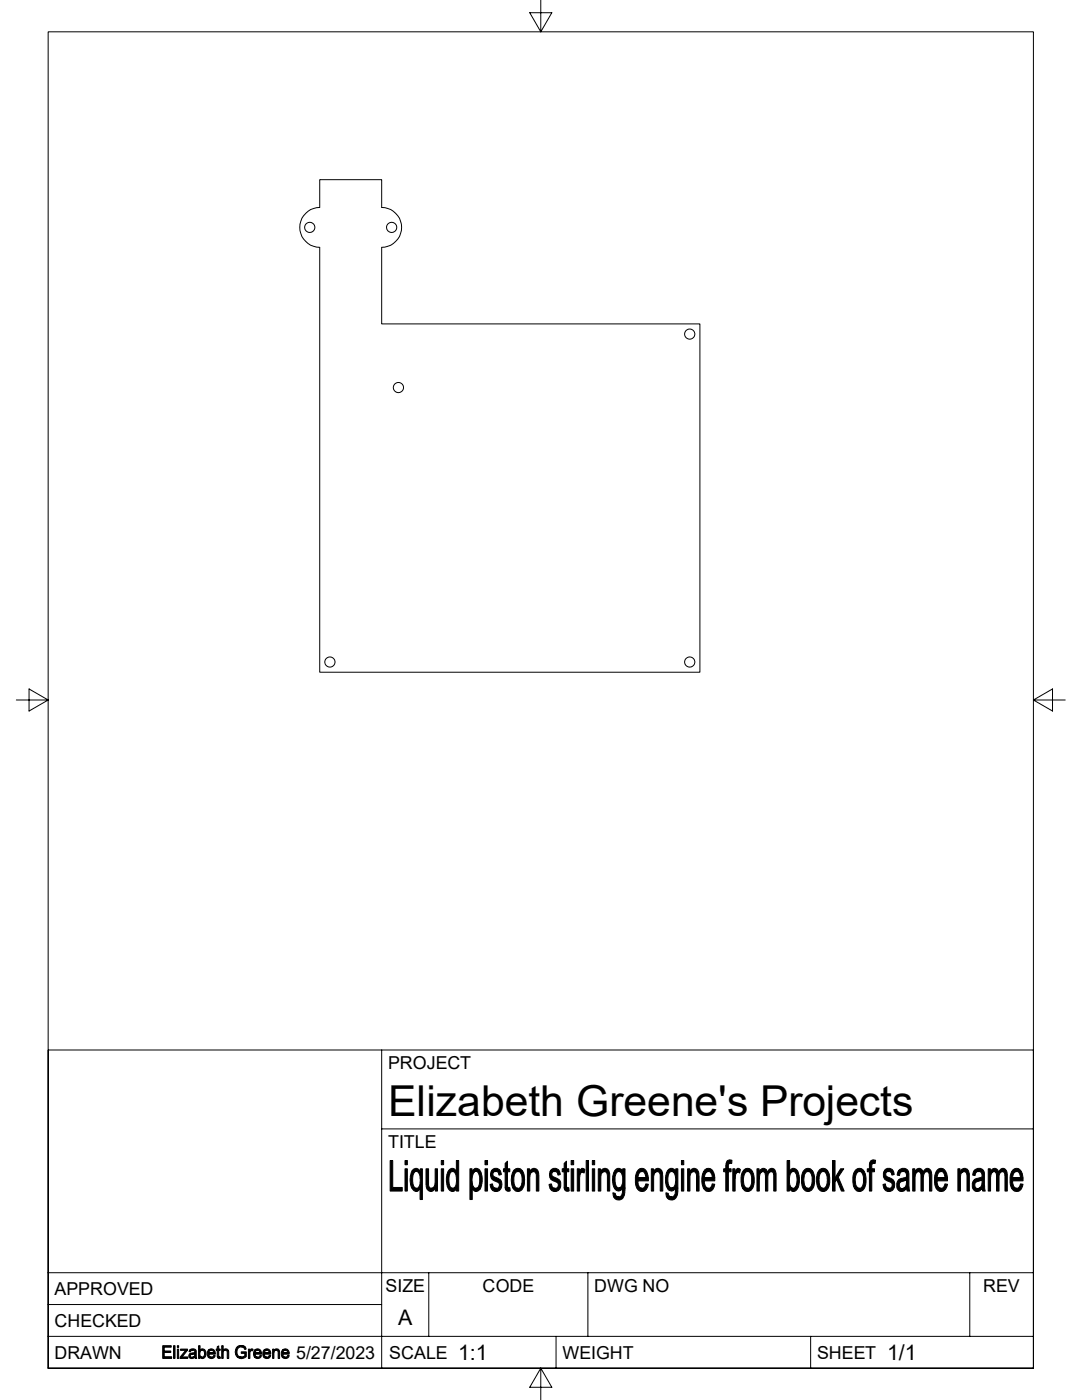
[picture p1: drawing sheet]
<svg xmlns="http://www.w3.org/2000/svg" width="216mm" height="279mm" viewBox="0 0 216 279" stroke-linecap="round" stroke-linejoin="round" font-family="sans-serif">
<defs><g id="words">
<text font-size="8.5" x="77.4" y="222.8">Elizabeth Greene's Projects</text>
<g font-size="4.3">
<text x="79.5" y="264.5">A</text>
<text x="91.4" y="271.4">1:1</text>
<text x="177" y="271.4">1/1</text>
</g>
<g font-size="3.6">
<text x="77.4" y="213.4">PROJECT</text>
<text x="77.4" y="229.1">TITLE</text>
<text x="76.9" y="257.8">SIZE</text>
<text x="96.3" y="257.8">CODE</text>
<text x="118.6" y="257.8">DWG NO</text>
<text x="196.2" y="257.8">REV</text>
<text x="10.9" y="258.4">APPROVED</text>
<text x="10.9" y="264.8">CHECKED</text>
<text x="10.9" y="271.1">DRAWN</text>
<text x="59.1" y="271.1">5/27/2023</text>
<text x="77.7" y="271.1">SCALE</text>
<text x="112.2" y="271.1">WEIGHT</text>
<text x="163" y="271.1">SHEET</text>
</g>
</g></defs>
<g fill="none" stroke="#000" stroke-width=".2">
<path d="M107.9 0v6.4l-2.2-3.9h4.4l-2.2 3.9M63.8 49.4v84.8h75.9v-69.6h-63.5v-15.2M76.2 49.4a4 4 0 0 0 3.9-4 4 4 0 0 0-3.9-4v-5.5h-12.4v5.5a4 4 0 0 0-4 4 4 4 0 0 0 4 4M3.3 139.7h6.3l-3.8-2.2v4.4l3.8-2.2M206.2 139.7l3.8 2.2v-4.4l-3.8 2.2h6.4M76.2 209.5v63.5M76.2 225.3h130M9.6 254h196.6M85.6 254v12.7M117.3 254v12.7M193.5 254v12.7M9.6 273v-266.6h196.6v266.6"/>
<path d="M9.6 273v-63.5h196.6v63.5M9.6 273h196.6M9.6 266.7h196.6M9.6 260.3h66.6M107.9 273l2.2 3.9h-4.4l2.2-3.9v6.4M111 266.7v6.3M161.8 266.7v6.3"/>
<circle cx="61.8" cy="45.4" r="1.02"/>
<circle cx="78.1" cy="45.4" r="1.02"/>
<circle cx="79.5" cy="77.3" r="1.02"/>
<circle cx="137.6" cy="66.7" r="1.02"/>
<circle cx="65.8" cy="132.1" r="1.02"/>
<circle cx="137.6" cy="132.1" r="1.02"/>
</g>
<g fill="#000" stroke="#000" stroke-width=".2">
<path d="M77.9 231.6h.5v5.4h1.9v.7h-2.4z" fill-rule="evenodd"/>
<path d="M80.8 233.3h.5v4.4h-.5z" fill-rule="evenodd"/>
<path d="M80.8 231.6h.5v.9h-.5z" fill-rule="evenodd"/>
<path d="M82.2 233.7l.9 .1a1.93 1.93 0 0 0-.7 2.3l.1 .4a.73 .73 0 0 0 .6 .7h-.8a4 4 0 0 1-.1-3.5z" fill-rule="evenodd"/>
<path d="M82.3 237.2h1.5a.82 .82 0 0 1-.8 .6 .82 .82 0 0 1-.7-.6z" fill-rule="evenodd"/>
<path d="M82.4 233.5a.85 .85 0 0 1 .8-.3 .85 .85 0 0 1 .7 .6l-1.7-.1z" fill-rule="evenodd"/>
<path d="M83.9 233.3h.4v6.1h-.5v-2.2h-1.5h.8a1.37 1.37 0 0 0 .8-1.7l-.1-.7-.4-.9 .5-.1z" fill-rule="evenodd"/>
<path d="M85 233.3h.5v3.1a.67 .67 0 0 0 .6 .8h.7a.94 .94 0 0 1-1.1 .5 .94 .94 0 0 1-.7-1.1z" fill-rule="evenodd"/>
<path d="M86.1 237.2l.4-.2h.4l-.1 .2z" fill-rule="evenodd"/>
<path d="M86.8 233.3h.5v4.4h-.4v-.7h-.4l.3-.9z" fill-rule="evenodd"/>
<path d="M88.1 233.3h.4v4.4h-.4z" fill-rule="evenodd"/>
<path d="M88.1 231.6h.4v.9h-.4z" fill-rule="evenodd"/>
<path d="M89.6 233.5l.1-.1a.82 .82 0 0 1 1.4 .4h-.8a1.46 1.46 0 0 0-.7 1.7l.2 1.3 .5 .4h-.8a4 4 0 0 1 .1-3.7z" fill-rule="evenodd"/>
<path d="M89.5 237.2l1.6-.1a.83 .83 0 0 1-.8 .7 .83 .83 0 0 1-.8-.6z" fill-rule="evenodd"/>
<path d="M91.1 231.6h.4v6.1h-.4v-.6h-.5a2.61 2.61 0 0 0-.1-3.3h-.2h.8z" fill-rule="evenodd"/>
<path d="M93.8 233.3h.4v.5h.5a2.9 2.9 0 0 0 0 3.3l1.1 .1h-1.6v2.2h-.4z" fill-rule="evenodd"/>
<path d="M94.3 233.7l.7 .1h-.8z" fill-rule="evenodd"/>
<path d="M94.7 233.3a1.19 1.19 0 0 1 1.4 1.3 4.7 4.7 0 0 1-.3 2.6h-.8a1.41 1.41 0 0 0 .7-1.7l-.1-1.1a.75 .75 0 0 0-.6-.6l-.7-.1z" fill-rule="evenodd"/>
<path d="M94.2 237.2h1.6a.86 .86 0 0 1-.8 .6 .86 .86 0 0 1-.8-.6z" fill-rule="evenodd"/>
<path d="M96.8 233.3h.5v4.4h-.5z" fill-rule="evenodd"/>
<path d="M96.8 231.6h.5v.9h-.5z" fill-rule="evenodd"/>
<path d="M98 233.8h.9a.59 .59 0 0 0-.5 .6 .59 .59 0 0 0 .6 .6 1.43 1.43 0 0 1 1.2 1.4 1.43 1.43 0 0 1-1.2 1.4l-.7-.2-.3-.4h1a.7 .7 0 0 0 .7-.8 .7 .7 0 0 0-.8-.6 1.32 1.32 0 0 1-.9-2z" fill-rule="evenodd"/>
<path d="M97.8 236.4l.5-.1a.8 .8 0 0 0 .7 .9h-1z" fill-rule="evenodd"/>
<path d="M98.2 233.5a1.09 1.09 0 0 1 1.2-.2 1.09 1.09 0 0 1 .6 1.1l-.4 .1a.6 .6 0 0 0-.7-.7h-.9z" fill-rule="evenodd"/>
<path d="M100.8 232.2l.5-.5v1.6h.4v.5h-.4v2.8v.4l.3 .1h-.8v-3.3h-.3v-.5h.3z" fill-rule="evenodd"/>
<path d="M100.8 237.1l.9-.1 .1 .7a.68 .68 0 0 1-1-.6z" fill-rule="evenodd"/>
<path d="M102.6 233.5a1.06 1.06 0 0 1 1.7 .3h-1a1.78 1.78 0 0 0-.8 2.1l.2 .6a.72 .72 0 0 0 .6 .7h-.9a3.8 3.8 0 0 1 .2-3.7z" fill-rule="evenodd"/>
<path d="M103.3 233.8h1a4 4 0 0 1-.2 3.7 1.06 1.06 0 0 1-1.7-.3h.9a1.35 1.35 0 0 0 .9-1.7l-.1-1.1a.73 .73 0 0 0-.8-.6z" fill-rule="evenodd"/>
<path d="M105.2 233.3h.5v.6h.4l-.2 .2-.2 .8v2.8h-.5z" fill-rule="evenodd"/>
<path d="M105.7 233.8h.8l-.4 .1h-.4z" fill-rule="evenodd"/>
<path d="M106 233.4a.94 .94 0 0 1 1.1-.1 .94 .94 0 0 1 .4 1.1v3.3h-.5v-2.7a.93 .93 0 0 0-.5-1.2h-.8z" fill-rule="evenodd"/>
<path d="M109.8 233.8h.9a.59 .59 0 0 0-.6 .6 .59 .59 0 0 0 .6 .6 1.44 1.44 0 0 1 1.2 1.4 1.44 1.44 0 0 1-1.1 1.4l-.7-.2-.3-.4h.9a.7 .7 0 0 0 .7-.8 .7 .7 0 0 0-.7-.6 1.36 1.36 0 0 1-.9-2z" fill-rule="evenodd"/>
<path d="M109.6 236.4l.4-.1a.75 .75 0 0 0 .7 .9h-.9z" fill-rule="evenodd"/>
<path d="M110 233.4a1.12 1.12 0 0 1 1.2-.1 1.12 1.12 0 0 1 .6 1.1l-.5 .1a.65 .65 0 0 0-.6-.7h-.9z" fill-rule="evenodd"/>
<path d="M112.6 232.2l.4-.5v1.6h.5v.5h-.5v3l.3 .3h-.7v-3.3h-.4v-.5h.4z" fill-rule="evenodd"/>
<path d="M112.6 237.1l.9-.1 .1 .7h-.4a.64 .64 0 0 1-.6-.6z" fill-rule="evenodd"/>
<path d="M114 233.3h.5v4.4h-.5z" fill-rule="evenodd"/>
<path d="M114 231.6h.5v.9h-.5z" fill-rule="evenodd"/>
<path d="M115.2 233.3h.4v.6h.6a1.35 1.35 0 0 0-.5 1.5v2.3h-.5z" fill-rule="evenodd"/>
<path d="M115.8 233.5a.53 .53 0 0 1 .9-.1l-.2 .7-.3-.2h-.6z" fill-rule="evenodd"/>
<path d="M117 231.6h.4v6.1h-.4z" fill-rule="evenodd"/>
<path d="M118.2 233.3h.5v4.4h-.5z" fill-rule="evenodd"/>
<path d="M118.2 231.6h.5v.9h-.5z" fill-rule="evenodd"/>
<path d="M119.4 233.3h.4v.6h.5l-.3 .4-.1 .5v2.9h-.5z" fill-rule="evenodd"/>
<path d="M119.9 233.8h.7l-.8 .1z" fill-rule="evenodd"/>
<path d="M120.1 233.4a.97 .97 0 0 1 1.1-.1 .97 .97 0 0 1 .5 1.1v3.3h-.5v-2.7a.9 .9 0 0 0-.6-1.2h-.7z" fill-rule="evenodd"/>
<path d="M122.3 238l.5 .2a.65 .65 0 0 0 .6 .6l-.9 .1z" fill-rule="evenodd"/>
<path d="M122.7 233.6a.87 .87 0 0 1 .8-.4 .87 .87 0 0 1 .7 .6h-.7a1.71 1.71 0 0 0-.7 2.2l.1 .7 .3 .3 1.5 .1h-.5a.93 .93 0 0 1-1 .5 .93 .93 0 0 1-.8-.8 4.4 4.4 0 0 1 .3-3.2z" fill-rule="evenodd"/>
<path d="M123.5 233.8h.7z" fill-rule="evenodd"/>
<path d="M124.2 237.1h.5a2.36 2.36 0 0 1-.7 2.3h-.9l-.6-.5 .9-.1a1.14 1.14 0 0 0 .8-1.5z" fill-rule="evenodd"/>
<path d="M123.6 233.8h.6v-.5h.5v3.8h-1.2a1.69 1.69 0 0 0 .7-2.1l-.2-.8z" fill-rule="evenodd"/>
<path d="M127.1 233.8h1a1.09 1.09 0 0 0-.8 1.2l2.1 .1v.6h-2.1l.1 .8a.82 .82 0 0 0 .7 .7h-1a4.4 4.4 0 0 1 0-3.4z" fill-rule="evenodd"/>
<path d="M127.5 233.4a1.22 1.22 0 0 1 1.2 0 1.22 1.22 0 0 1 .6 1.2l.1 .5-2.1-.1h1.6l-.2-.8-.3-.3-1.3-.1z" fill-rule="evenodd"/>
<path d="M127.1 237.2l1.3-.1 .3-.2 .2-.6h.5a1.3 1.3 0 0 1-1.8 1.4z" fill-rule="evenodd"/>
<path d="M130 233.3h.4v.6h.5l-.3 .2-.2 .7v2.9h-.4z" fill-rule="evenodd"/>
<path d="M130.4 233.8h.8l-.3 .1h-.5z" fill-rule="evenodd"/>
<path d="M130.7 233.4a.97 .97 0 0 1 1.2 0 .97 .97 0 0 1 .3 1.1v3.2h-.5v-2.7a.93 .93 0 0 0-.5-1.2h-.8z" fill-rule="evenodd"/>
<path d="M132.9 238l.4 .2a.65 .65 0 0 0 .7 .6l-.9 .1z" fill-rule="evenodd"/>
<path d="M133.2 233.6a.9 .9 0 0 1 .9-.4 .9 .9 0 0 1 .7 .6h-.8a1.71 1.71 0 0 0-.7 2.2l.2 .7 .2 .3 1.6 .1h-.5a.96 .96 0 0 1-1.1 .5 .96 .96 0 0 1-.7-.8l-.2-.6a4.3 4.3 0 0 1 .4-2.6z" fill-rule="evenodd"/>
<path d="M134 233.8h.8z" fill-rule="evenodd"/>
<path d="M134.8 237.1h.5a1.99 1.99 0 0 1-1.1 2.4l-.8-.1-.3-.5 1.1-.1 .3-.1 .2-.6z" fill-rule="evenodd"/>
<path d="M134.2 233.8h.6v-.5h.5v3.8h-1.3a1.24 1.24 0 0 0 .8-1.5l-.1-1.2z" fill-rule="evenodd"/>
<path d="M136 233.3h.4v4.4h-.4z" fill-rule="evenodd"/>
<path d="M136 231.6h.4v.9h-.4z" fill-rule="evenodd"/>
<path d="M137.2 233.3h.4v.6h.5l-.2 .2-.2 .7v2.9h-.5z" fill-rule="evenodd"/>
<path d="M137.7 233.8h.7l-.3 .1h-.5z" fill-rule="evenodd"/>
<path d="M137.9 233.4a.97 .97 0 0 1 1.2 0 .97 .97 0 0 1 .3 1.1l.1 3.2h-.5v-2.7a.93 .93 0 0 0-.6-1.2h-.7z" fill-rule="evenodd"/>
<path d="M140.4 233.8h1a1.09 1.09 0 0 0-.9 1.2l2.1 .1v.6h-2.1l.2 .9 .4 .5 .3 .1h-1a4.2 4.2 0 0 1 0-3.4z" fill-rule="evenodd"/>
<path d="M140.7 233.4a1.13 1.13 0 0 1 1.8 .9l.1 .8-2.1-.1h1.6l-.1-.7a.57 .57 0 0 0-.6-.5h-1z" fill-rule="evenodd"/>
<path d="M140.4 237.2h1.1l.4-.3 .2-.6h.5a1.27 1.27 0 0 1-1.8 1.4z" fill-rule="evenodd"/>
<path d="M144.9 232.2h.8l-.3 .2-.1 .9h.6v.5h-.6v3.9h-.5v-3.9h-.4v-.5h.4z" fill-rule="evenodd"/>
<path d="M145.1 231.6l.4-.1 .6 .1-.1 .6h-1.1z" fill-rule="evenodd"/>
<path d="M146.2 233.3h.4v.6h.6a1.35 1.35 0 0 0-.5 1.5v2.3h-.5z" fill-rule="evenodd"/>
<path d="M147 233.3a.45 .45 0 0 1 .7 .1l-.1 .7-.3-.2h-.7z" fill-rule="evenodd"/>
<path d="M148.5 233.4a1.07 1.07 0 0 1 1.6 .4h-1a2.34 2.34 0 0 0-.4 3.1l.5 .3h-1a4 4 0 0 1 .3-3.7z" fill-rule="evenodd"/>
<path d="M149.2 233.8h.9a3.4 3.4 0 0 1-.3 3.8 1.09 1.09 0 0 1-1.6-.4h1a1.37 1.37 0 0 0 .8-1.7l-.1-1.1a.73 .73 0 0 0-.7-.6z" fill-rule="evenodd"/>
<path d="M151 233.3h.5v.6h.4l-.3 .8-.1 3h-.5z" fill-rule="evenodd"/>
<path d="M151.6 233.8h.6l-.7 .1z" fill-rule="evenodd"/>
<path d="M151.7 233.5a.79 .79 0 0 1 .9-.3 .79 .79 0 0 1 .5 .7l-.6 .1-.3-.2h-.6z" fill-rule="evenodd"/>
<path d="M152.5 234l1.4-.2-.5 .3-.2 .4v3.2h-.5v-3.1z" fill-rule="evenodd"/>
<path d="M153.6 233.3a.86 .86 0 0 1 .9 .1 .86 .86 0 0 1 .4 .8v3.5h-.5v-3a.7 .7 0 0 0-.5-.9h-.7z" fill-rule="evenodd"/>
<path d="M157.1 231.6h.5v2.2h.7a1.39 1.39 0 0 0-.8 1.7l.1 .8 .4 .8-.5 .1v.5h-.4z" fill-rule="evenodd"/>
<path d="M157.5 237.2h.7z" fill-rule="evenodd"/>
<path d="M157.7 233.5a1 1 0 0 1 1.2-.2 1 1 0 0 1 .5 1.1 3.5 3.5 0 0 1-.6 3.3h-.7l-.5-.5h.8a2.57 2.57 0 0 0 .5-2.9l-.4-.5h-.9z" fill-rule="evenodd"/>
<path d="M160.6 233.4a1.03 1.03 0 0 1 1.6 .4h-1a1.37 1.37 0 0 0-.8 1.7l.2 1.2 .3 .4 .3 .1h-.9a4 4 0 0 1 .2-3.7z" fill-rule="evenodd"/>
<path d="M161.2 233.8h1a3.6 3.6 0 0 1-.4 3.8 1.07 1.07 0 0 1-1.5-.4h.9a1.37 1.37 0 0 0 .9-1.7l-.2-1.1a.73 .73 0 0 0-.7-.6z" fill-rule="evenodd"/>
<path d="M163.6 233.4a1.07 1.07 0 0 1 1.6 .4h-.9a1.45 1.45 0 0 0-.9 1.9l.1 .8a.8 .8 0 0 0 .8 .7h-1a4 4 0 0 1 .2-3.7z" fill-rule="evenodd"/>
<path d="M164.3 233.8h.9a3.4 3.4 0 0 1-.4 3.9 1.07 1.07 0 0 1-1.5-.5h1a1.44 1.44 0 0 0 .8-1.7l-.2-1.1a.73 .73 0 0 0-.6-.6z" fill-rule="evenodd"/>
<path d="M166.1 231.6h.5v3.5l.4 .3-.4 .5v1.8h-.5z" fill-rule="evenodd"/>
<path d="M167.7 233.3h.7l-1.1 1.6 1.1 2.8h-.5l-.9-2.3-.4-.3z" fill-rule="evenodd"/>
<path d="M170.9 233.4a1.07 1.07 0 0 1 1.5 .4h-1a2.34 2.34 0 0 0-.4 3.1l.5 .3h-1a4 4 0 0 1 .3-3.7z" fill-rule="evenodd"/>
<path d="M171.5 233.8h.9a3.3 3.3 0 0 1-.4 3.9 1.04 1.04 0 0 1-1.5-.5h1a1.37 1.37 0 0 0 .8-1.7l-.1-1.1a.73 .73 0 0 0-.7-.6z" fill-rule="evenodd"/>
<path d="M173.5 232.2h.8l-.3 .2-.1 .9h.6v.5h-.6v3.9h-.4v-3.9h-.4v-.5h.4z" fill-rule="evenodd"/>
<path d="M173.8 231.6l.4-.1 .5 .1-.1 .6h-1.1z" fill-rule="evenodd"/>
<path d="M176.4 233.8h.9a.59 .59 0 0 0-.6 .6 .59 .59 0 0 0 .7 .6 1.41 1.41 0 0 1 1.1 1.4 1.41 1.41 0 0 1-1.3 1.4l-.5-.2-.3-.4h1a.68 .68 0 0 0 .6-.7 .68 .68 0 0 0-.6-.7 1.38 1.38 0 0 1-1-2z" fill-rule="evenodd"/>
<path d="M176.2 236.4l.5-.1v.1a.66 .66 0 0 0 .7 .8h-1z" fill-rule="evenodd"/>
<path d="M176.7 233.4a1.12 1.12 0 0 1 1.2-.1 1.12 1.12 0 0 1 .5 1.1l-.4 .1a.65 .65 0 0 0-.7-.7h-.9z" fill-rule="evenodd"/>
<path d="M179.2 233.8h1a.67 .67 0 0 0-.7 .8l-.5-.1z" fill-rule="evenodd"/>
<path d="M179.2 235.5l.2-.1 1.5 .1-.5 .2a.84 .84 0 0 0-.9 .4 .84 .84 0 0 0 .2 1.1l1.1 .1a1.07 1.07 0 0 1-1.3 .4 1.07 1.07 0 0 1-.6-1.4z" fill-rule="evenodd"/>
<path d="M179.5 233.4a1.16 1.16 0 0 1 1.4-.1 1.16 1.16 0 0 1 .5 1.3v2.1l.1 1h-.5l-.1-.5-.6-.1 .5-.5 .1-1.1-1.5-.1 .8-.3a.66 .66 0 0 0 .7-.6 .66 .66 0 0 0-.6-.7h-1.1z" fill-rule="evenodd"/>
<path d="M180 237.2h.9l-.1 .1z" fill-rule="evenodd"/>
<path d="M182.1 233.3h.4v.6h.5l-.2 .3-.2 .7v2.8h-.5z" fill-rule="evenodd"/>
<path d="M182.6 233.8h.7l-.3 .1h-.5z" fill-rule="evenodd"/>
<path d="M182.8 233.5a.79 .79 0 0 1 .8-.3 .79 .79 0 0 1 .6 .7l-.6 .1-.3-.2h-.7z" fill-rule="evenodd"/>
<path d="M183.6 234l1.4-.2-.6 .3-.1 .6-.1 3h-.4v-3.3z" fill-rule="evenodd"/>
<path d="M184.7 233.3a.91 .91 0 0 1 1 .1 .91 .91 0 0 1 .2 1v3.3h-.4l-.1-3a.72 .72 0 0 0-.4-.9h-.8z" fill-rule="evenodd"/>
<path d="M186.8 233.8h1a1.09 1.09 0 0 0-.8 1.2l2.1 .1v.6h-2.2l.3 1.1 .6 .4h-1a4.4 4.4 0 0 1 0-3.4z" fill-rule="evenodd"/>
<path d="M187.2 233.4a1.22 1.22 0 0 1 1.2 0 1.22 1.22 0 0 1 .6 1.2l.1 .5-2.1-.1h1.6l-.2-.8-.3-.3-1.3-.1z" fill-rule="evenodd"/>
<path d="M186.8 237.2l1.2-.1 .3-.2 .3-.6h.5a1.3 1.3 0 0 1-1.8 1.4z" fill-rule="evenodd"/>
<path d="M191.1 233.3h.5v.6h.5l-.4 .4-.1 .5v2.9h-.5z" fill-rule="evenodd"/>
<path d="M191.6 233.8h.8l-.8 .1z" fill-rule="evenodd"/>
<path d="M191.9 233.4a.97 .97 0 0 1 1.1-.1 .97 .97 0 0 1 .4 1.1v3.3h-.4v-2.7a.9 .9 0 0 0-.6-1.2h-.8z" fill-rule="evenodd"/>
<path d="M194.3 233.8h1a.67 .67 0 0 0-.7 .8l-.5-.1z" fill-rule="evenodd"/>
<path d="M194.3 235.5l.1-.1 1.6 .1-.5 .2a.84 .84 0 0 0-.9 .4 .84 .84 0 0 0 .2 1.1l1.1 .1a1.07 1.07 0 0 1-1.4 .4 1.07 1.07 0 0 1-.5-1.4z" fill-rule="evenodd"/>
<path d="M194.6 233.4a1.21 1.21 0 0 1 1.5 0 1.21 1.21 0 0 1 .3 1.4l.2 2.9h-.5l-.1-.5-.6-.1 .5-.5 .1-1.1-1.6-.1 .8-.3a.66 .66 0 0 0 .8-.6 .66 .66 0 0 0-.7-.7h-1z" fill-rule="evenodd"/>
<path d="M195.1 237.2h.9l-.1 .1z" fill-rule="evenodd"/>
<path d="M197.2 233.3h.4v.6h.4l-.2 .3-.1 .7v2.8h-.5z" fill-rule="evenodd"/>
<path d="M197.7 233.8h.7l-.4 .1h-.4z" fill-rule="evenodd"/>
<path d="M197.8 233.5a.79 .79 0 0 1 .9-.3 .79 .79 0 0 1 .6 .7l-.6 .1-.3-.2h-.7z" fill-rule="evenodd"/>
<path d="M198.7 234l1.3-.2-.4 .2-.3 .7v3h-.5v-3.3z" fill-rule="evenodd"/>
<path d="M199.7 233.3a.91 .91 0 0 1 1 .1 .91 .91 0 0 1 .3 1v3.3h-.5v-2.8a.89 .89 0 0 0-.5-1.1h-.7z" fill-rule="evenodd"/>
<path d="M201.9 233.8h1a1.09 1.09 0 0 0-.8 1.2l2 .1v.6h-2.1l.3 1.1 .6 .4h-1a4.4 4.4 0 0 1 0-3.4z" fill-rule="evenodd"/>
<path d="M202.2 233.4a1.22 1.22 0 0 1 1.3 0 1.22 1.22 0 0 1 .5 1.2l.1 .5-2-.1h1.5l-.1-.8-.3-.3-1.3-.1z" fill-rule="evenodd"/>
<path d="M201.9 237.2l1.2-.1 .3-.2 .2-.6h.5a1.3 1.3 0 0 1-1.7 1.4z" fill-rule="evenodd"/>
<path d="M32.5 268.6h1.7v.3h-1.4v.7h1.3v.3h-1.3v.9h1.4v.3h-1.7z" fill-rule="evenodd"/>
<path d="M34.6 268.6h.3v2.5h-.3z" fill-rule="evenodd"/>
<path d="M35.4 269.2h.2v1.9h-.2z" fill-rule="evenodd"/>
<path d="M35.4 268.6h.2v.3h-.2z" fill-rule="evenodd"/>
<path d="M37 269.5h.4l-1.1 1.3-.4 .3v-.3z" fill-rule="evenodd"/>
<path d="M36 269.2h1.4v.3h-1.4z" fill-rule="evenodd"/>
<path d="M35.9 271.1l.5-.3h1.1v.3z" fill-rule="evenodd"/>
<path d="M37.8 269.5h.6h-.2l-.2 .3-.3-.1z" fill-rule="evenodd"/>
<path d="M37.8 270.2h1a.56 .56 0 0 0-.8 .5l.2 .2h.6a.61 .61 0 0 1-.9 .2 .61 .61 0 0 1-.1-.9z" fill-rule="evenodd"/>
<path d="M37.8 269.5a.72 .72 0 0 1 .9-.3 .72 .72 0 0 1 .5 .7v1.2h-.3v-.3h-.4l.3-.2 .1-.4-1-.1 .5-.1a.3 .3 0 0 0 .5-.3 .3 .3 0 0 0-.5-.2z" fill-rule="evenodd"/>
<path d="M38.3 270.9l.6-.1z" fill-rule="evenodd"/>
<path d="M39.6 268.6h.3v.9h.4a.81 .81 0 0 0-.1 1.3h-.3v.3h-.3z" fill-rule="evenodd"/>
<path d="M39.9 270.8h.4z" fill-rule="evenodd"/>
<path d="M40 269.4a.8 .8 0 0 1 1 .1 .8 .8 0 0 1 .1 1 .65 .65 0 0 1-.5 .6 .65 .65 0 0 1-.7-.2l.4-.1a.76 .76 0 0 0 .5-.6 .76 .76 0 0 0-.5-.7h-.4z" fill-rule="evenodd"/>
<path d="M41.6 269.5h.6l-.5 .2v.3h1.2l.1 .3h-1.3l.1 .4 .4 .1-.6 .1-.2-.5z" fill-rule="evenodd"/>
<path d="M41.6 269.5a.78 .78 0 0 1 .8-.3 .78 .78 0 0 1 .5 .8h-1.2h.9v-.2l-.2-.3z" fill-rule="evenodd"/>
<path d="M41.6 270.9l.7-.1 .3-.3h.3a.81 .81 0 0 1-1.3 .4z" fill-rule="evenodd"/>
<path d="M43.3 268.8l.3-.2v.6h.3v.3h-.3v1.2l.2 .1h-.5v-1.3h-.2v-.3h.2z" fill-rule="evenodd"/>
<path d="M43.4 270.8h.5l.1 .3h-.4z" fill-rule="evenodd"/>
<path d="M44.2 268.6h.3v.9h.5l-.5 .3v1.3h-.3z" fill-rule="evenodd"/>
<path d="M44.7 269.3a.61 .61 0 0 1 .7 0 .61 .61 0 0 1 .2 .6v1.2h-.3v-1.5l-.3-.1h-.5z" fill-rule="evenodd"/>
<path d="M47.4 268.7l.4-.2h.6l.5 .3h-.8a1.03 1.03 0 0 0-.8 1 1.03 1.03 0 0 0 .8 1h-.7l-.4-.4v-1z" fill-rule="evenodd"/>
<path d="M48.1 268.8h.8l.2 .4-.2 .1a.73 .73 0 0 0-.8-.5z" fill-rule="evenodd"/>
<path d="M48.1 269.8h1v.9l-.9 .4-.8-.2 1-.1 .5-.2v-.5h-.8z" fill-rule="evenodd"/>
<path d="M49.6 269.2h.2v.3h.4l-.3 .4v1.2h-.3z" fill-rule="evenodd"/>
<path d="M50 269.3h.5l-.1 .3-.6-.1z" fill-rule="evenodd"/>
<path d="M50.8 269.5h.6l-.4 .2-.1 .3h1.3v.3h-1.3l.2 .4 .3 .1-.6 .1-.2-.5z" fill-rule="evenodd"/>
<path d="M50.8 269.5a.78 .78 0 0 1 .9-.3 .78 .78 0 0 1 .5 .8h-1.3h1v-.2l-.3-.3z" fill-rule="evenodd"/>
<path d="M50.8 270.9l.8-.1 .3-.3h.3a.8 .8 0 0 1-1.4 .4z" fill-rule="evenodd"/>
<path d="M52.7 269.5h.6l-.5 .2-.1 .3h1.3v.3h-1.3l.1 .3 .5 .2-.6 .1-.2-.4v-.6z" fill-rule="evenodd"/>
<path d="M52.7 269.5a.78 .78 0 0 1 .8-.3 .78 .78 0 0 1 .5 .8h-1.3l1-.1-.2-.4z" fill-rule="evenodd"/>
<path d="M52.7 270.9l.7-.1 .3-.3h.3a.8 .8 0 0 1-1.3 .4z" fill-rule="evenodd"/>
<path d="M54.4 269.2h.3v.3h.2l-.2 .3v1.3h-.3z" fill-rule="evenodd"/>
<path d="M54.7 269.5h.4z" fill-rule="evenodd"/>
<path d="M54.8 269.3a.61 .61 0 0 1 .7 0 .61 .61 0 0 1 .3 .7v1.1h-.3v-1.4l-.3-.2h-.5z" fill-rule="evenodd"/>
<path d="M56.3 269.5h.6l-.4 .2-.1 .3h1.3v.3h-1.3l.2 .4 .3 .1-.6 .1-.2-.5z" fill-rule="evenodd"/>
<path d="M56.3 269.5a.78 .78 0 0 1 .9-.3 .78 .78 0 0 1 .5 .8h-1.3h1v-.2l-.3-.3z" fill-rule="evenodd"/>
<path d="M56.3 270.9l.8-.1 .3-.3h.3a.8 .8 0 0 1-1.4 .4z" fill-rule="evenodd"/>
</g>
<use href="#words"/>
</svg>
